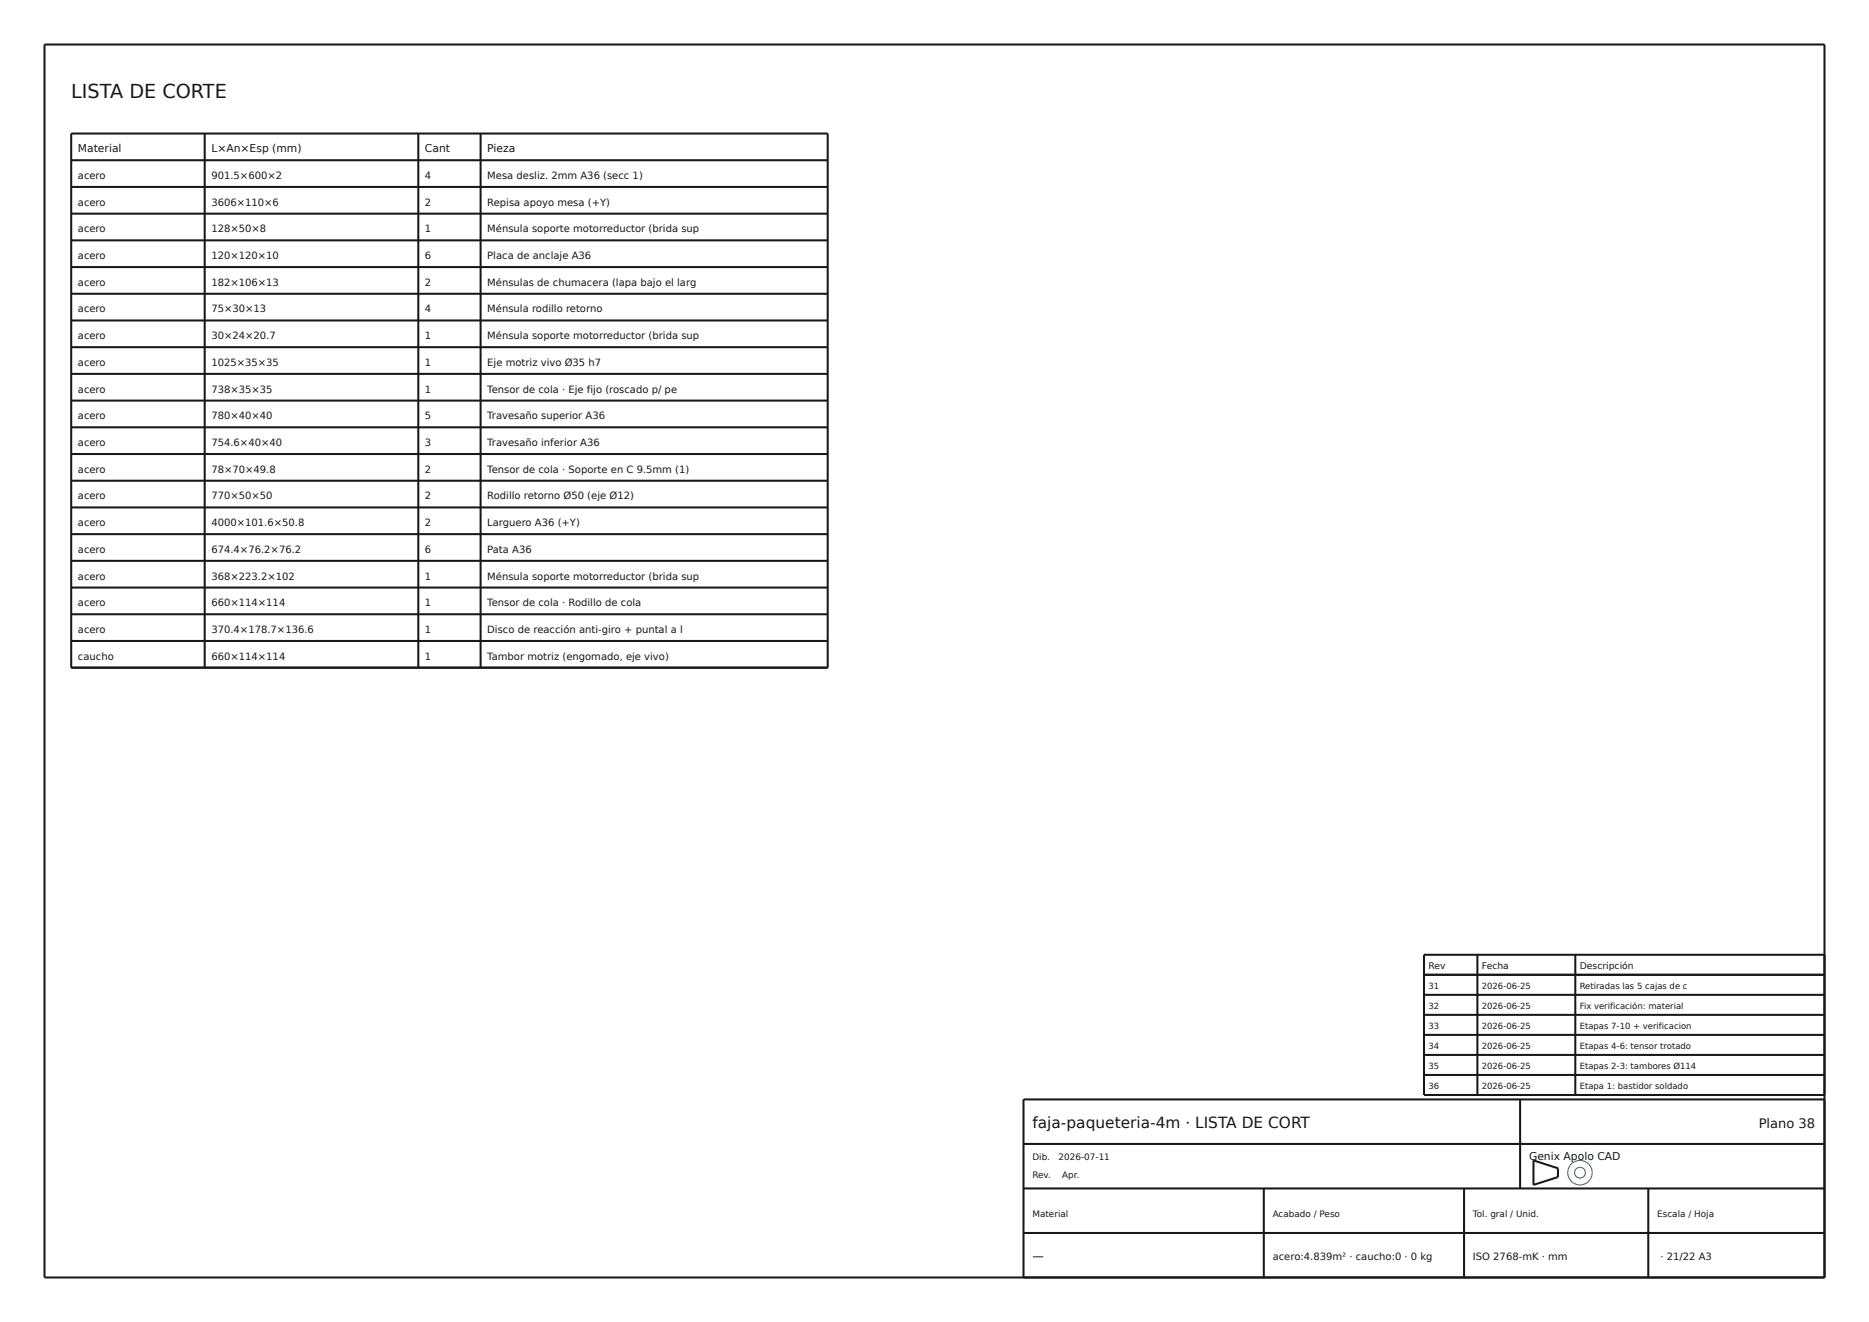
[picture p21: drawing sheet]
<svg xmlns="http://www.w3.org/2000/svg" width="420mm" height="297mm" viewBox="0 0 420 297" stroke-linecap="round" stroke-linejoin="round" font-family="sans-serif">
<defs><g id="words">
<text font-size="4.3" fill="#16181d" x="16" y="22">LISTA DE CORTE</text>
<text font-size="3.5" fill="#16181d" x="232" y="253.4">faja-paqueteria-4m · LISTA DE CORT</text>
<text font-size="2.9" fill="#16181d" x="395.2" y="253.4">Plano 38</text>
<text font-size="2.6" fill="#16181d" x="232" y="283">—</text>
<g font-size="2.4" fill="#16181d">
<text x="17.5" y="34.2">Material</text>
<text x="47.5" y="34.2">L×An×Esp (mm)</text>
<text x="95.5" y="34.2">Cant</text>
<text x="109.5" y="34.2">Pieza</text>
<text x="343.6" y="260.6">Genix Apolo CAD</text>
</g>
<g font-size="2.2" fill="#16181d">
<text x="17.5" y="40.2">acero</text>
<text x="47.5" y="40.2">901.5×600×2</text>
<text x="95.5" y="40.2">4</text>
<text x="109.5" y="40.2">Mesa desliz. 2mm A36 (secc 1)</text>
<text x="17.5" y="46.2">acero</text>
<text x="47.5" y="46.2">3606×110×6</text>
<text x="95.5" y="46.2">2</text>
<text x="109.5" y="46.2">Repisa apoyo mesa (+Y)</text>
<text x="17.5" y="52.2">acero</text>
<text x="47.5" y="52.2">128×50×8</text>
<text x="95.5" y="52.2">1</text>
<text x="109.5" y="52.2">Ménsula soporte motorreductor (brida sup</text>
<text x="17.5" y="58.2">acero</text>
<text x="47.5" y="58.2">120×120×10</text>
<text x="95.5" y="58.2">6</text>
<text x="109.5" y="58.2">Placa de anclaje A36</text>
<text x="17.5" y="64.2">acero</text>
<text x="47.5" y="64.2">182×106×13</text>
<text x="95.5" y="64.2">2</text>
<text x="109.5" y="64.2">Ménsulas de chumacera (lapa bajo el larg</text>
<text x="17.5" y="70.2">acero</text>
<text x="47.5" y="70.2">75×30×13</text>
<text x="95.5" y="70.2">4</text>
<text x="109.5" y="70.2">Ménsula rodillo retorno</text>
<text x="17.5" y="76.2">acero</text>
<text x="47.5" y="76.2">30×24×20.7</text>
<text x="95.5" y="76.2">1</text>
<text x="109.5" y="76.2">Ménsula soporte motorreductor (brida sup</text>
<text x="17.5" y="82.2">acero</text>
<text x="47.5" y="82.2">1025×35×35</text>
<text x="95.5" y="82.2">1</text>
<text x="109.5" y="82.2">Eje motriz vivo Ø35 h7</text>
<text x="17.5" y="88.2">acero</text>
<text x="47.5" y="88.2">738×35×35</text>
<text x="95.5" y="88.2">1</text>
<text x="109.5" y="88.2">Tensor de cola · Eje fijo (roscado p/ pe</text>
<text x="17.5" y="94.2">acero</text>
<text x="47.5" y="94.2">780×40×40</text>
<text x="95.5" y="94.2">5</text>
<text x="109.5" y="94.2">Travesaño superior A36</text>
<text x="17.5" y="100.2">acero</text>
<text x="47.5" y="100.2">754.6×40×40</text>
<text x="95.5" y="100.2">3</text>
<text x="109.5" y="100.2">Travesaño inferior A36</text>
<text x="17.5" y="106.2">acero</text>
<text x="47.5" y="106.2">78×70×49.8</text>
<text x="95.5" y="106.2">2</text>
<text x="109.5" y="106.2">Tensor de cola · Soporte en C 9.5mm (1)</text>
<text x="17.5" y="112.2">acero</text>
<text x="47.5" y="112.2">770×50×50</text>
<text x="95.5" y="112.2">2</text>
<text x="109.5" y="112.2">Rodillo retorno Ø50 (eje Ø12)</text>
<text x="17.5" y="118.2">acero</text>
<text x="47.5" y="118.2">4000×101.6×50.8</text>
<text x="95.5" y="118.2">2</text>
<text x="109.5" y="118.2">Larguero A36 (+Y)</text>
<text x="17.5" y="124.2">acero</text>
<text x="47.5" y="124.2">674.4×76.2×76.2</text>
<text x="95.5" y="124.2">6</text>
<text x="109.5" y="124.2">Pata A36</text>
<text x="17.5" y="130.2">acero</text>
<text x="47.5" y="130.2">368×223.2×102</text>
<text x="95.5" y="130.2">1</text>
<text x="109.5" y="130.2">Ménsula soporte motorreductor (brida sup</text>
<text x="17.5" y="136.2">acero</text>
<text x="47.5" y="136.2">660×114×114</text>
<text x="95.5" y="136.2">1</text>
<text x="109.5" y="136.2">Tensor de cola · Rodillo de cola</text>
<text x="17.5" y="142.2">acero</text>
<text x="47.5" y="142.2">370.4×178.7×136.6</text>
<text x="95.5" y="142.2">1</text>
<text x="109.5" y="142.2">Disco de reacción anti-giro + puntal a l</text>
<text x="17.5" y="148.2">caucho</text>
<text x="47.5" y="148.2">660×114×114</text>
<text x="95.5" y="148.2">1</text>
<text x="109.5" y="148.2">Tambor motriz (engomado, eje vivo)</text>
<text x="286" y="283">acero:4.839m² · caucho:0 · 0 kg</text>
<text x="331" y="283">ISO 2768-mK · mm</text>
<text x="373.1" y="283">· 21/22 A3</text>
</g>
<g font-size="2.1" fill="#16181d">
<text x="321" y="217.6">Rev</text>
<text x="333" y="217.6">Fecha</text>
<text x="355" y="217.6">Descripción</text>
</g>
<g font-size="2" fill="#16181d">
<text x="232" y="260.6">Dib.</text>
<text x="237.9" y="260.6">2026-07-11</text>
<text x="232" y="264.6">Rev.</text>
<text x="238.7" y="264.6">Apr.</text>
<text x="232" y="273.4">Material</text>
<text x="286" y="273.4">Acabado / Peso</text>
<text x="331" y="273.4">Tol. gral / Unid.</text>
<text x="372.4" y="273.4">Escala / Hoja</text>
</g>
<g font-size="1.9" fill="#16181d">
<text x="321" y="222.2">31</text>
<text x="321" y="226.7">32</text>
<text x="333" y="222.2">2026-06-25</text>
<text x="333" y="226.7">2026-06-25</text>
<text x="355" y="222.2">Retiradas las 5 cajas de c</text>
<text x="355" y="226.7">Fix verificación: material</text>
<text x="321" y="231.2">33</text>
<text x="333" y="231.2">2026-06-25</text>
<text x="355" y="231.2">Etapas 7-10 + verificacion</text>
<text x="321" y="235.7">34</text>
<text x="333" y="235.7">2026-06-25</text>
<text x="355" y="235.7">Etapas 4-6: tensor trotado</text>
<text x="321" y="240.2">35</text>
<text x="321" y="244.7">36</text>
<text x="333" y="240.2">2026-06-25</text>
<text x="333" y="244.7">2026-06-25</text>
<text x="355" y="240.2">Etapas 2-3: tambores Ø114</text>
<text x="355" y="244.7">Etapa 1: bastidor soldado</text>
</g>
</g></defs>
<g fill="#fdfdfb" stroke="#3a5e9c" stroke-width=".25">
<circle cx="355" cy="263.5" r="2.75"/>
<circle cx="355.1" cy="263.5" r="1.21"/>
</g>
<g fill="none" stroke="#16181d" stroke-width=".46">
<path d="M10 10h400v277h-400zM16 30h170v120h-170zM16 36h170M46 30v120M94 30v120M108 30v120M16 42h170M16 48h170M16 54h170M16 60h170M16 66h170M16 72h170"/>
<path d="M16 78h170M16 84h170M16 90h170M16 96h170M16 102h170M16 108h170M16 114h170M16 120h170M16 126h170M16 132h170M16 138h170M16 144h170"/>
<path d="M320 219h90M332 214.5v31.5M354 214.5v31.5M410 214.5h-90v31.5h90M320 223.5h90M320 228h90M320 232.5h90M320 237h90M230 257h180M320 241.5h90M341.6 247v20M410 247h-180v40"/>
<path d="M230 277h180M230 267h180M284 267v20M329 267v20M344.6 260.7l5.5 1.8v1.9l-5.5 1.8zM370.4 267v20"/>
</g>
<use href="#words"/>
</svg>
